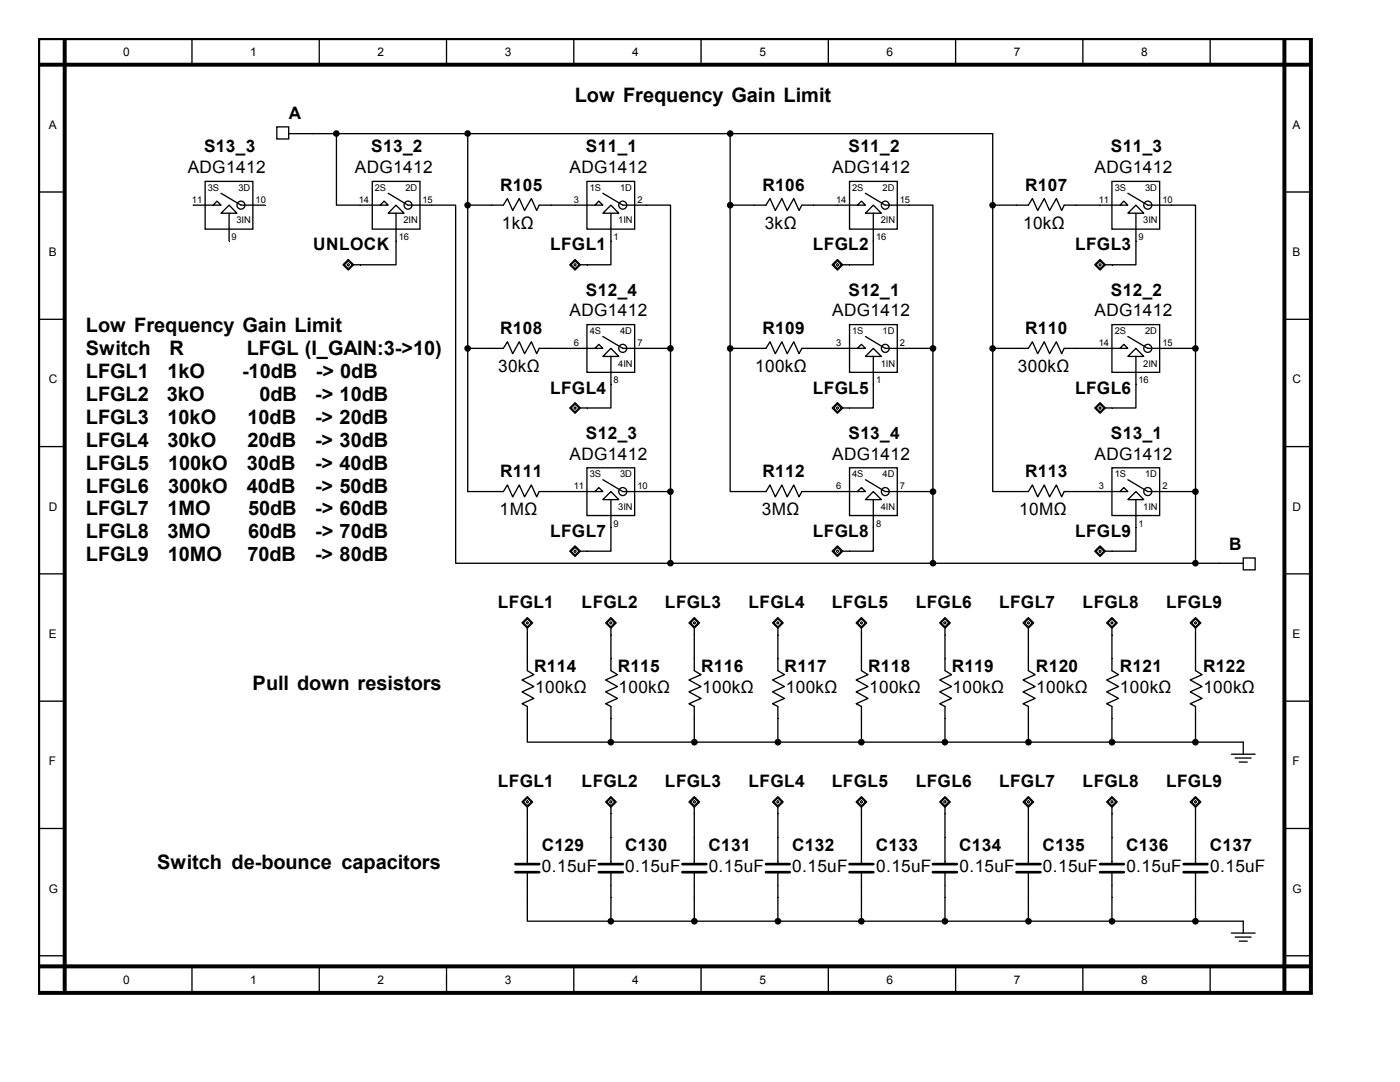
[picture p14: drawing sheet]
<svg xmlns="http://www.w3.org/2000/svg" width="279mm" height="216mm" viewBox="0 0 279 216" stroke-linecap="round" stroke-linejoin="round" font-family="sans-serif">
<defs><g id="words">
<g font-size="4">
<text x="114.7" y="20.3">Low Frequency Gain Limit</text>
<text x="17.1" y="66.3">Low Frequency Gain Limit</text>
<text x="17.1" y="70.9">Switch</text>
<text x="33.8" y="70.9">R</text>
<text x="49.2" y="70.9">LFGL (I_GAIN:3-&gt;10)</text>
<text x="17.1" y="75.4">LFGL1</text>
<text x="33.4" y="75.4">1kO</text>
<text x="48.3" y="75.4">-10dB</text>
<text x="63" y="75.4">-&gt; 0dB</text>
<text x="17.1" y="80">LFGL2</text>
<text x="33.3" y="80">3kO</text>
<text x="51.8" y="80">0dB</text>
<text x="62.9" y="80">-&gt; 10dB</text>
<text x="17.1" y="84.6">LFGL3</text>
<text x="17.1" y="89.2">LFGL4</text>
<text x="33.4" y="84.6">10kO</text>
<text x="33.4" y="89.2">30kO</text>
<text x="49.4" y="84.6">10dB</text>
<text x="49.4" y="89.2">20dB</text>
<text x="62.9" y="84.6">-&gt; 20dB</text>
<text x="62.9" y="89.2">-&gt; 30dB</text>
<text x="17.1" y="93.7">LFGL5</text>
<text x="33.5" y="93.7">100kO</text>
<text x="49.3" y="93.7">30dB</text>
<text x="62.9" y="93.7">-&gt; 40dB</text>
<text x="17.1" y="98.3">LFGL6</text>
<text x="33.5" y="98.3">300kO</text>
<text x="49.3" y="98.3">40dB</text>
<text x="62.9" y="98.3">-&gt; 50dB</text>
<text x="17.1" y="102.8">LFGL7</text>
<text x="17.1" y="107.4">LFGL8</text>
<text x="33.4" y="102.8">1MO</text>
<text x="33.4" y="107.4">3MO</text>
<text x="49.5" y="102.8">50dB</text>
<text x="49.5" y="107.4">60dB</text>
<text x="62.9" y="102.8">-&gt; 60dB</text>
<text x="62.9" y="107.4">-&gt; 70dB</text>
<text x="17.1" y="112">LFGL9</text>
<text x="33.5" y="112">10MO</text>
<text x="49.4" y="112">70dB</text>
<text x="62.9" y="112">-&gt; 80dB</text>
<text x="50.4" y="137.8">Pull down resistors</text>
<text x="31.4" y="173.5">Switch de-bounce capacitors</text>
</g>
<g font-size="3.4">
<text x="57.7" y="23.7">A</text>
<text x="37.5" y="34.5">ADG1412</text>
<text x="40.7" y="30.4">S13_3</text>
<text x="70.8" y="34.5">ADG1412</text>
<text x="74.1" y="30.4">S13_2</text>
<text x="113.7" y="34.5">ADG1412</text>
<text x="116.9" y="30.4">S11_1</text>
<text x="166.1" y="34.5">ADG1412</text>
<text x="169.3" y="30.4">S11_2</text>
<text x="218.4" y="34.5">ADG1412</text>
<text x="221.7" y="30.4">S11_3</text>
<text x="99.8" y="38.1">R105</text>
<text x="152.2" y="38.1">R106</text>
<text x="204.6" y="38.1">R107</text>
<text x="100.2" y="45.7">1kΩ</text>
<text x="152.6" y="45.7">3kΩ</text>
<text x="204.2" y="45.7">10kΩ</text>
<text x="62.5" y="50">UNLOCK</text>
<text x="109.8" y="50">LFGL1</text>
<text x="162.2" y="50">LFGL2</text>
<text x="214.5" y="50">LFGL3</text>
<text x="116.9" y="59">S12_4</text>
<text x="169.3" y="59">S12_1</text>
<text x="221.7" y="59">S12_2</text>
<text x="113.7" y="63.1">ADG1412</text>
<text x="166.1" y="63.1">ADG1412</text>
<text x="218.4" y="63.1">ADG1412</text>
<text x="99.8" y="66.6">R108</text>
<text x="152.2" y="66.6">R109</text>
<text x="204.6" y="66.6">R110</text>
<text x="99.4" y="74.3">30kΩ</text>
<text x="150.7" y="74.3">100kΩ</text>
<text x="203.1" y="74.3">300kΩ</text>
<text x="109.8" y="78.5">LFGL4</text>
<text x="162.2" y="78.5">LFGL5</text>
<text x="214.5" y="78.5">LFGL6</text>
<text x="116.9" y="87.5">S12_3</text>
<text x="169.3" y="87.5">S13_4</text>
<text x="221.7" y="87.5">S13_1</text>
<text x="99.8" y="95.2">R111</text>
<text x="113.7" y="91.7">ADG1412</text>
<text x="152.2" y="95.2">R112</text>
<text x="166.1" y="91.7">ADG1412</text>
<text x="204.6" y="95.2">R113</text>
<text x="218.4" y="91.7">ADG1412</text>
<text x="99.7" y="102.8">1MΩ</text>
<text x="109.8" y="107.1">LFGL7</text>
<text x="152" y="102.8">3MΩ</text>
<text x="162.2" y="107.1">LFGL8</text>
<text x="203.4" y="102.8">10MΩ</text>
<text x="214.5" y="107.1">LFGL9</text>
<text x="245.3" y="109.8">B</text>
<text x="99.4" y="121.4">LFGL1</text>
<text x="116.1" y="121.4">LFGL2</text>
<text x="132.7" y="121.4">LFGL3</text>
<text x="149.4" y="121.4">LFGL4</text>
<text x="166" y="121.4">LFGL5</text>
<text x="182.8" y="121.4">LFGL6</text>
<text x="199.4" y="121.4">LFGL7</text>
<text x="216.1" y="121.4">LFGL8</text>
<text x="232.7" y="121.4">LFGL9</text>
<text x="106.6" y="134.1">R114</text>
<text x="123.3" y="134.1">R115</text>
<text x="139.9" y="134.1">R116</text>
<text x="156.6" y="134.1">R117</text>
<text x="173.3" y="134.1">R118</text>
<text x="189.9" y="134.1">R119</text>
<text x="206.8" y="134.1">R120</text>
<text x="223.5" y="134.1">R121</text>
<text x="240.1" y="134.1">R122</text>
<text x="106.8" y="138.3">100kΩ</text>
<text x="123.4" y="138.3">100kΩ</text>
<text x="140.1" y="138.3">100kΩ</text>
<text x="156.8" y="138.3">100kΩ</text>
<text x="173.5" y="138.3">100kΩ</text>
<text x="190.1" y="138.3">100kΩ</text>
<text x="206.8" y="138.3">100kΩ</text>
<text x="223.5" y="138.3">100kΩ</text>
<text x="240.2" y="138.3">100kΩ</text>
<text x="99.4" y="157.1">LFGL1</text>
<text x="116.1" y="157.1">LFGL2</text>
<text x="132.7" y="157.1">LFGL3</text>
<text x="149.4" y="157.1">LFGL4</text>
<text x="166" y="157.1">LFGL5</text>
<text x="182.8" y="157.1">LFGL6</text>
<text x="199.4" y="157.1">LFGL7</text>
<text x="216.1" y="157.1">LFGL8</text>
<text x="232.7" y="157.1">LFGL9</text>
<text x="108.1" y="169.8">C129</text>
<text x="108.2" y="174">0.15uF</text>
<text x="124.8" y="169.8">C130</text>
<text x="124.8" y="174">0.15uF</text>
<text x="141.4" y="169.8">C131</text>
<text x="141.4" y="174">0.15uF</text>
<text x="158.1" y="169.8">C132</text>
<text x="158.1" y="174">0.15uF</text>
<text x="174.8" y="169.8">C133</text>
<text x="174.8" y="174">0.15uF</text>
<text x="191.4" y="169.8">C134</text>
<text x="191.5" y="174">0.15uF</text>
<text x="208.1" y="169.8">C135</text>
<text x="208.1" y="174">0.15uF</text>
<text x="224.7" y="169.8">C136</text>
<text x="224.8" y="174">0.15uF</text>
<text x="241.5" y="169.8">C137</text>
<text x="241.5" y="174">0.15uF</text>
</g>
<g font-size="2.4">
<text x="24.6" y="11.1">0</text>
<text x="50" y="11.1">1</text>
<text x="75.4" y="11.1">2</text>
<text x="100.8" y="11.1">3</text>
<text x="126.2" y="11.1">4</text>
<text x="151.6" y="11.1">5</text>
<text x="177" y="11.1">6</text>
<text x="202.4" y="11.1">7</text>
<text x="227.8" y="11.1">8</text>
<text x="9.7" y="25.7">A</text>
<text x="257.9" y="25.7">A</text>
<text x="9.7" y="51.1">B</text>
<text x="257.9" y="51.1">B</text>
<text x="9.7" y="76.5">C</text>
<text x="257.9" y="76.5">C</text>
<text x="9.7" y="101.9">D</text>
<text x="257.9" y="101.9">D</text>
<text x="9.7" y="127.3">E</text>
<text x="257.9" y="127.3">E</text>
<text x="9.7" y="152.7">F</text>
<text x="257.9" y="152.7">F</text>
<text x="9.7" y="178.1">G</text>
<text x="257.9" y="178.1">G</text>
<text x="24.6" y="196.3">0</text>
<text x="50" y="196.3">1</text>
<text x="75.4" y="196.3">2</text>
<text x="100.8" y="196.3">3</text>
<text x="126.2" y="196.3">4</text>
<text x="151.6" y="196.3">5</text>
<text x="177" y="196.3">6</text>
<text x="202.4" y="196.3">7</text>
<text x="227.8" y="196.3">8</text>
</g>
<g font-size="1.9">
<text x="38.3" y="40.5">11</text>
<text x="41.5" y="38.1">3S</text>
<text x="47.6" y="38.1">3D</text>
<text x="51" y="40.5">10</text>
<text x="71.6" y="40.5">14</text>
<text x="74.8" y="38.1">2S</text>
<text x="80.9" y="38.1">2D</text>
<text x="84.3" y="40.5">15</text>
<text x="114.5" y="40.5">3</text>
<text x="117.7" y="38.1">1S</text>
<text x="123.8" y="38.1">1D</text>
<text x="127.2" y="40.5">2</text>
<text x="166.9" y="40.5">14</text>
<text x="170.1" y="38.1">2S</text>
<text x="176.1" y="38.1">2D</text>
<text x="179.6" y="40.5">15</text>
<text x="219.3" y="40.5">11</text>
<text x="222.5" y="38.1">3S</text>
<text x="228.6" y="38.1">3D</text>
<text x="232" y="40.5">10</text>
<text x="46.2" y="47.9">9</text>
<text x="47.2" y="44.6">3IN</text>
<text x="79.6" y="47.9">16</text>
<text x="80.5" y="44.6">2IN</text>
<text x="122.4" y="47.9">1</text>
<text x="123.4" y="44.6">1IN</text>
<text x="174.8" y="47.9">16</text>
<text x="175.8" y="44.6">2IN</text>
<text x="227.2" y="47.9">9</text>
<text x="228.2" y="44.6">3IN</text>
<text x="114.5" y="69.1">6</text>
<text x="117.7" y="66.6">4S</text>
<text x="123.8" y="66.6">4D</text>
<text x="127.2" y="69.1">7</text>
<text x="166.9" y="69.1">3</text>
<text x="170.1" y="66.6">1S</text>
<text x="176.1" y="66.6">1D</text>
<text x="179.6" y="69.1">2</text>
<text x="219.3" y="69.1">14</text>
<text x="222.5" y="66.6">2S</text>
<text x="228.6" y="66.6">2D</text>
<text x="232" y="69.1">15</text>
<text x="122.4" y="76.5">8</text>
<text x="123.4" y="73.2">4IN</text>
<text x="174.8" y="76.5">1</text>
<text x="175.8" y="73.2">1IN</text>
<text x="227.2" y="76.5">16</text>
<text x="228.2" y="73.2">2IN</text>
<text x="117.7" y="95.2">3S</text>
<text x="123.8" y="95.2">3D</text>
<text x="170.1" y="95.2">4S</text>
<text x="176.1" y="95.2">4D</text>
<text x="222.5" y="95.2">1S</text>
<text x="228.6" y="95.2">1D</text>
<text x="114.5" y="97.7">11</text>
<text x="123.4" y="101.7">3IN</text>
<text x="127.2" y="97.7">10</text>
<text x="166.9" y="97.7">6</text>
<text x="175.8" y="101.7">4IN</text>
<text x="179.6" y="97.7">7</text>
<text x="219.3" y="97.7">3</text>
<text x="228.2" y="101.7">1IN</text>
<text x="232" y="97.7">2</text>
<text x="122.4" y="105.1">9</text>
<text x="174.8" y="105.1">8</text>
<text x="227.2" y="105.1">1</text>
</g>
</g></defs>
<path d="M7.6 7.6h254v190.5h-254zM7.6 12.9h253.5M12.9 7.6v190M256.3 7.6v190M7.6 192.8h253.5" fill="none" stroke="#000" stroke-width=".79"/>
<g fill="none" stroke="#000" stroke-width=".26">
<path d="M38.3 7.6v5.3M63.7 7.6v5.3M89.1 7.6v5.3M114.5 7.6v5.3M139.9 7.6v5.3M165.3 7.6v5.3M190.7 7.6v5.3M216.1 7.6v5.3M241.5 7.6v5.3M7.6 38.3h5.3M169.5 36.2h9.6v9.5h-9.6zM172.7 38.6l4 2.3h2.4"/>
<path d="M256.3 38.3h5.3M7.6 63.7h5.3M256.3 63.7h5.3M7.6 89.1h5.3M256.3 89.1h5.3M7.6 114.5h5.3M256.3 114.5h5.3M7.6 139.9h5.3M256.3 139.9h5.3M7.6 165.3h5.3M256.3 165.3h5.3M7.6 190.7h5.3"/>
<path d="M38.3 192.8v5.3M63.7 192.8v5.3M89.1 192.8v5.3M114.5 192.8v5.3M139.9 192.8v5.3M165.3 192.8v5.3M190.7 192.8v5.3M216.1 192.8v5.3M241.5 192.8v5.3M256.3 190.7h5.3"/>
</g>
<path d="M171.9 40.1l.8 .8h-1.6z" fill="#fff"/>
<g fill="none" stroke="#000" stroke-width=".26">
<path d="M221.9 36.2h9.5v9.5h-9.5zM225.1 38.6l4 2.3h2.3M167.1 40.9h4M171.9 40.1l.8 .8h-1.6zM174.3 40.9l1.6 1.6h-3.2zM174.3 42.5v5.6M179.1 40.9h2.3"/>
<circle cx="176.7" cy="40.9" r=".79"/>
</g>
<path d="M224.3 40.1l.8 .8h-1.6z" fill="#fff"/>
<g fill="none" stroke="#000" stroke-width=".26">
<path d="M219.5 40.9h4M224.3 40.1l.8 .8h-1.6zM226.7 40.9l1.6 1.6h-3.2zM226.7 42.5v5.6M231.4 40.9h2.4M169.5 64.8h9.6v9.5h-9.6zM172.7 67.1l4 2.4h2.4"/>
<circle cx="229.1" cy="40.9" r=".8"/>
<circle cx="93.3" cy="69.5" r=".53"/>
<circle cx="145.7" cy="69.5" r=".54"/>
</g>
<g fill="#000">
<circle cx="93.3" cy="69.5" r=".53"/>
<circle cx="145.7" cy="69.5" r=".54"/>
</g>
<path d="M171.1 69.5l.8-.8 .8 .8z" fill="#fff"/>
<g fill="none" stroke="#000" stroke-width=".26">
<path d="M167.1 69.5h4M171.1 69.5l.8-.8 .8 .8zM174.3 69.5l1.6 1.6h-3.2zM174.3 71.1v5.6M179.1 69.5h2.3M221.9 64.8h9.5v9.5h-9.5zM225.1 67.1l4 2.4h2.3"/>
<circle cx="176.7" cy="69.5" r=".79"/>
</g>
<path d="M224.3 68.7l.8 .8h-1.6z" fill="#fff"/>
<g fill="none" stroke="#000" stroke-width=".26">
<path d="M219.5 69.5h4M224.3 68.7l.8 .8h-1.6zM225.1 71.1l1.6-1.6 1.6 1.6zM226.7 71.1v5.6M231.4 69.5h2.4M117.1 93.3h9.6v9.6h-9.6zM120.3 95.7l4 2.4h2.4"/>
<circle cx="229.1" cy="69.5" r=".8"/>
</g>
<path d="M119.5 97.3l.8 .8h-1.6z" fill="#fff"/>
<g fill="none" stroke="#000" stroke-width=".26">
<path d="M117.1 64.8h9.6v9.5h-9.6zM120.3 67.1l4 2.4h2.4M114.8 98.1h3.9M119.5 97.3l.8 .8h-1.6zM120.3 99.7l1.6-1.6 1.6 1.6zM121.9 99.7v5.5M126.7 98.1h2.3"/>
<circle cx="124.3" cy="98.1" r=".8"/>
</g>
<path d="M119.5 68.7l.8 .8h-1.6z" fill="#fff"/>
<g fill="none" stroke="#000" stroke-width=".26">
<path d="M114.8 69.5h3.9M119.5 68.7l.8 .8h-1.6zM120.3 71.1l1.6-1.6 1.6 1.6zM121.9 71.1v5.6M126.7 69.5h2.3M221.9 93.3h9.5v9.6h-9.5zM225.1 95.7l4 2.4h2.3"/>
<circle cx="124.3" cy="69.5" r=".8"/>
</g>
<path d="M224.3 97.3l.8 .8h-1.6z" fill="#fff"/>
<g fill="none" stroke="#000" stroke-width=".26">
<path d="M74.3 36.2h9.5v9.5h-9.5zM77.5 38.6l3.9 2.3h2.4M219.5 98.1h4M224.3 97.3l.8 .8h-1.6zM225.1 99.7l1.6-1.6 1.6 1.6zM226.7 99.7v5.5M231.4 98.1h2.4"/>
<circle cx="229.1" cy="98.1" r=".8"/>
</g>
<path d="M76.7 40.1l.8 .8h-1.6z" fill="#fff"/>
<g fill="none" stroke="#000" stroke-width=".26">
<path d="M40.9 36.2h9.6v9.5h-9.6zM44.1 38.6l4 2.3h2.4M71.9 40.9h4M76.7 40.1l.8 .8h-1.6zM79 40.9l1.6 1.6h-3.1zM79 42.5v5.6M83.8 40.9h2.4"/>
<circle cx="81.4" cy="40.9" r=".79"/>
</g>
<path d="M43.3 40.1l.8 .8h-1.6z" fill="#fff"/>
<g fill="none" stroke="#000" stroke-width=".26">
<path d="M55.2 25.3h2.4v2.4h-2.4zM57.6 26.7h4.8M38.6 40.9h3.9M43.3 40.1l.8 .8h-1.6zM45.7 40.9l1.6 1.6h-3.2zM45.7 42.5v5.6M50.5 40.9h2.3M243.3 112.4h4.8M248.1 111.3h2.4v2.4h-2.4z"/>
<circle cx="48.1" cy="40.9" r=".8"/>
<circle cx="133.8" cy="69.5" r=".53"/>
<circle cx="186.2" cy="69.5" r=".54"/>
<circle cx="133.8" cy="98.1" r=".53"/>
<circle cx="186.2" cy="112.4" r=".53"/>
</g>
<g fill="#000">
<circle cx="133.8" cy="69.5" r=".53"/>
<circle cx="186.2" cy="69.5" r=".54"/>
<circle cx="133.8" cy="98.1" r=".53"/>
<circle cx="186.2" cy="112.4" r=".53"/>
</g>
<path d="M114.8 51.8l1 1-1 1.1-1.1-1.1z" fill-rule="evenodd" fill="#fff"/>
<path d="M114 52.8l.8-.7 .8 .7-.8 .8zM114.8 51.8l1 1-1 1.1-1.1-1.1zM115.8 52.8h1.3" fill="none" stroke="#000" stroke-width=".26"/>
<path d="M114.8 52.6l.2 .2-.2 .3-.3-.3z" fill="none" stroke="#000" stroke-width=".2"/>
<path d="M167.1 51.8l1.1 1-1.1 1.1-1-1.1z" fill-rule="evenodd" fill="#fff"/>
<path d="M167.1 51.8l1.1 1-1.1 1.1-1-1.1zM167.1 52.1l.8 .7-.8 .8-.7-.8zM168.2 52.8h1.3" fill="none" stroke="#000" stroke-width=".26"/>
<path d="M167.1 52.6l.3 .2-.3 .3-.2-.3z" fill="none" stroke="#000" stroke-width=".2"/>
<path d="M219.5 51.8l1.1 1-1.1 1.1-1-1.1z" fill-rule="evenodd" fill="#fff"/>
<path d="M218.7 52.8l.8-.7 .8 .7-.8 .8zM219.5 51.8l1.1 1-1.1 1.1-1-1.1zM220.6 52.8h1.3" fill="none" stroke="#000" stroke-width=".26"/>
<path d="M219.5 52.6l.3 .2-.3 .3-.2-.3z" fill="none" stroke="#000" stroke-width=".2"/>
<path d="M113.7 81.4l1.1-1.1 1 1.1-1 1.1z" fill-rule="evenodd" fill="#fff"/>
<path d="M113.7 81.4l1.1-1.1 1 1.1-1 1.1zM114 81.4l.8-.8 .8 .8-.8 .8zM115.8 81.4h1.3" fill="none" stroke="#000" stroke-width=".26"/>
<path d="M114.8 81.2l.2 .2-.2 .3-.3-.3z" fill="none" stroke="#000" stroke-width=".2"/>
<path d="M166.1 81.4l1-1.1 1.1 1.1-1.1 1.1z" fill-rule="evenodd" fill="#fff"/>
<path d="M166.1 81.4l1-1.1 1.1 1.1-1.1 1.1zM166.4 81.4l.7-.8 .8 .8-.8 .8zM168.2 81.4h1.3" fill="none" stroke="#000" stroke-width=".26"/>
<path d="M167.1 81.2l.3 .2-.3 .3-.2-.3z" fill="none" stroke="#000" stroke-width=".2"/>
<path d="M219.5 80.3l1.1 1.1-1.1 1.1-1-1.1z" fill-rule="evenodd" fill="#fff"/>
<path d="M218.7 81.4l.8-.8 .8 .8-.8 .8zM219.5 80.3l1.1 1.1-1.1 1.1-1-1.1zM220.6 81.4h1.3" fill="none" stroke="#000" stroke-width=".26"/>
<path d="M219.5 81.2l.3 .2-.3 .3-.2-.3z" fill="none" stroke="#000" stroke-width=".2"/>
<path d="M113.7 110l1.1-1.1 1 1.1-1 1z" fill-rule="evenodd" fill="#fff"/>
<path d="M113.7 110l1.1-1.1 1 1.1-1 1zM114 110l.8-.8 .8 .8-.8 .8zM115.8 110h1.3" fill="none" stroke="#000" stroke-width=".26"/>
<path d="M114.8 109.7l.2 .3-.2 .3-.3-.3z" fill="none" stroke="#000" stroke-width=".2"/>
<path d="M69.5 51.8l1.1 1-1.1 1.1-1-1.1z" fill-rule="evenodd" fill="#fff"/>
<path d="M68.7 52.8l.8-.7 .8 .7-.8 .8zM69.5 51.8l1.1 1-1.1 1.1-1-1.1zM70.6 52.8h1.3M98.1 40.9h2.4l.8-1.3 1 2.4 1.3-2.4 1.1 2.4 1.3-2.4 1.1 2.4 .5-1.1h2.4M202.9 40.9h2.3l.8-1.3 1.1 2.4 1.3-2.4 1.1 2.4 1.3-2.4 1.1 2.4 .5-1.1h2.4M150.5 69.5h2.4l.8-1.3 1 2.4 1.3-2.4 1.1 2.4 1.3-2.4 1.1 2.4 .5-1.1h2.4M98.1 98.1h2.4l.8-1.3 1 2.3 1.3-2.3 1.1 2.3 1.3-2.3 1.1 2.3 .5-1h2.4M169.5 93.3h9.6v9.6h-9.6zM172.7 95.7l4 2.4h2.4M202.9 98.1h2.3l.8-1.3 1.1 2.3 1.3-2.3 1.1 2.3 1.3-2.3 1.1 2.3 .5-1h2.4" fill="none" stroke="#000" stroke-width=".26"/>
<path d="M69.5 52.6l.3 .2-.3 .3-.2-.3z" fill="none" stroke="#000" stroke-width=".2"/>
<path d="M171.1 98.1l.8-.8 .8 .8z" fill="#fff"/>
<g fill="none" stroke="#000" stroke-width=".26">
<path d="M167.1 98.1h4M171.1 98.1l.8-.8 .8 .8zM174.3 98.1l1.6 1.6h-3.2zM174.3 99.7v5.5M179.1 98.1h2.3M105.2 131.4v2.4l1.4 .8-2.4 1.1 2.4 1.3-2.4 1 2.4 1.4-2.4 1 1 .6v2.3M121.9 131.4v2.4l1.3 .8-2.3 1.1 2.3 1.3-2.3 1 2.3 1.4-2.3 1 1 .6v2.3M138.6 131.4v2.4l1.3 .8-2.4 1.1 2.4 1.3-2.4 1 2.4 1.4-2.4 1 1.1 .6v2.3M155.2 131.4v2.4l1.3 .8-2.3 1.1 2.3 1.3-2.3 1 2.3 1.4-2.3 1 1 .6v2.3M171.9 131.4v2.4l1.3 .8-2.3 1.1 2.3 1.3-2.3 1 2.3 1.4-2.3 1 1 .6v2.3M188.6 131.4v2.4l1.3 .8-2.4 1.1 2.4 1.3-2.4 1 2.4 1.4-2.4 1 1.1 .6v2.3M205.2 131.4v2.4l1.4 .8-2.4 1.1 2.4 1.3-2.4 1 2.4 1.4-2.4 1 1 .6v2.3"/>
<path d="M245.7 150.5h4.8M246.5 151.3h3.2M247.3 152.1h1.6M248.1 148.1v2.4"/>
<circle cx="176.7" cy="98.1" r=".79"/>
</g>
<path d="M104.2 124.3l1-1.1 1.1 1.1-1.1 1z" fill-rule="evenodd" fill="#fff"/>
<path d="M104.2 124.3l1-1.1 1.1 1.1-1.1 1zM104.4 124.3l.8-.8 .8 .8-.8 .8zM105.2 125.3v1.4" fill="none" stroke="#000" stroke-width=".26"/>
<path d="M105 124.3l.2-.3 .3 .3-.3 .2z" fill="none" stroke="#000" stroke-width=".2"/>
<path d="M120.9 124.3l1-1.1 1.1 1.1-1.1 1z" fill-rule="evenodd" fill="#fff"/>
<path d="M120.9 124.3l1-1.1 1.1 1.1-1.1 1zM121.1 124.3l.8-.8 .8 .8-.8 .8zM121.9 125.3v1.4" fill="none" stroke="#000" stroke-width=".26"/>
<path d="M121.6 124.3l.3-.3 .3 .3-.3 .2z" fill="none" stroke="#000" stroke-width=".2"/>
<path d="M137.5 124.3l1.1-1.1 1 1.1-1 1z" fill-rule="evenodd" fill="#fff"/>
<path d="M137.5 124.3l1.1-1.1 1 1.1-1 1zM138.6 123.5l.8 .8-.8 .8-.8-.8zM138.6 125.3v1.4" fill="none" stroke="#000" stroke-width=".26"/>
<path d="M138.3 124.3l.3-.3 .3 .3-.3 .2z" fill="none" stroke="#000" stroke-width=".2"/>
<path d="M154.2 124.3l1-1.1 1.1 1.1-1.1 1z" fill-rule="evenodd" fill="#fff"/>
<path d="M154.2 124.3l1-1.1 1.1 1.1-1.1 1zM154.4 124.3l.8-.8 .8 .8-.8 .8zM155.2 125.3v1.4" fill="none" stroke="#000" stroke-width=".26"/>
<path d="M155 124.3l.2-.3 .3 .3-.3 .2z" fill="none" stroke="#000" stroke-width=".2"/>
<path d="M170.9 124.3l1-1.1 1.1 1.1-1.1 1z" fill-rule="evenodd" fill="#fff"/>
<path d="M170.9 124.3l1-1.1 1.1 1.1-1.1 1zM171.1 124.3l.8-.8 .8 .8-.8 .8zM171.9 125.3v1.4" fill="none" stroke="#000" stroke-width=".26"/>
<path d="M171.7 124.3l.2-.3 .3 .3-.3 .2z" fill="none" stroke="#000" stroke-width=".2"/>
<path d="M187.5 124.3l1.1-1.1 1.1 1.1-1.1 1z" fill-rule="evenodd" fill="#fff"/>
<path d="M187.5 124.3l1.1-1.1 1.1 1.1-1.1 1zM187.8 124.3l.8-.8 .8 .8-.8 .8zM188.6 125.3v1.4" fill="none" stroke="#000" stroke-width=".26"/>
<path d="M188.3 124.3l.3-.3 .2 .3-.2 .2z" fill="none" stroke="#000" stroke-width=".2"/>
<path d="M204.2 124.3l1-1.1 1.1 1.1-1.1 1z" fill-rule="evenodd" fill="#fff"/>
<g fill="none" stroke="#000" stroke-width=".26">
<path d="M150.5 40.9h2.4l.8-1.3 1 2.4 1.3-2.4 1.1 2.4 1.3-2.4 1.1 2.4 .5-1.1h2.4M98.1 69.5h2.4l.8-1.3 1 2.4 1.3-2.4 1.1 2.4 1.3-2.4 1.1 2.4 .5-1.1h2.4M202.9 69.5h2.3l.8-1.3 1.1 2.4 1.3-2.4 1.1 2.4 1.3-2.4 1.1 2.4 .5-1.1h2.4M150.5 98.1h2.4l.8-1.3 1 2.3 1.3-2.3 1.1 2.3 1.3-2.3 1.1 2.3 .5-1h2.4M186.2 98.1v14.3M105.2 126.7v4.7M121.9 126.7v4.7M138.6 126.7v4.7M155.2 126.7v4.7M171.9 126.7v4.7M188.6 126.7v4.7M204.2 124.3l1-1.1 1.1 1.1-1.1 1z"/>
<path d="M205.2 123.5l.8 .8-.8 .8-.7-.8zM205.2 125.3v6.1"/>
<circle cx="186.2" cy="98.1" r=".54"/>
</g>
<path d="M205.2 124l.3 .3-.3 .2-.2-.2z" fill="none" stroke="#000" stroke-width=".2"/>
<circle cx="186.2" cy="98.1" r=".54" fill="#000"/>
<path d="M166.1 110l1-1.1 1.1 1.1-1.1 1z" fill-rule="evenodd" fill="#fff"/>
<path d="M166.1 110l1-1.1 1.1 1.1-1.1 1zM167.1 109.2l.8 .8-.8 .8-.7-.8zM168.2 110h1.3" fill="none" stroke="#000" stroke-width=".26"/>
<path d="M167.1 109.7l.3 .3-.3 .3-.2-.3z" fill="none" stroke="#000" stroke-width=".2"/>
<path d="M219.5 108.9l1.1 1.1-1.1 1-1-1z" fill-rule="evenodd" fill="#fff"/>
<path d="M218.7 110l.8-.8 .8 .8-.8 .8zM219.5 108.9l1.1 1.1-1.1 1-1-1zM220.6 110h1.3" fill="none" stroke="#000" stroke-width=".26"/>
<path d="M219.5 109.7l.3 .3-.3 .3-.2-.3z" fill="none" stroke="#000" stroke-width=".2"/>
<path d="M220.9 124.3l1-1.1 1.1 1.1-1.1 1z" fill-rule="evenodd" fill="#fff"/>
<path d="M220.9 124.3l1-1.1 1.1 1.1-1.1 1zM221.1 124.3l.8-.8 .8 .8-.8 .8zM221.9 125.3v1.4" fill="none" stroke="#000" stroke-width=".26"/>
<path d="M221.7 124.3l.2-.3 .3 .3-.3 .2z" fill="none" stroke="#000" stroke-width=".2"/>
<path d="M237.5 124.3l1.1-1.1 1 1.1-1 1z" fill-rule="evenodd" fill="#fff"/>
<g fill="none" stroke="#000" stroke-width=".26">
<path d="M117.1 36.2h9.6v9.5h-9.6zM120.3 38.6l4 2.3h2.4M98.1 40.9h-4.8v28.6M150.5 40.9h-4.8v28.6M221.9 126.7v7.1l1.3 .8-2.3 1.1 2.3 1.3-2.3 1 2.3 1.4-2.3 1 1 .6v2.3M237.5 124.3l1.1-1.1 1 1.1-1 1zM237.8 124.3l.8-.8 .8 .8-.8 .8zM238.6 125.3v8.5l1.3 .8-2.4 1.1 2.4 1.3-2.4 1 2.4 1.4-2.4 1 1.1 .6v2.3"/>
<circle cx="93.3" cy="41" r=".53"/>
<circle cx="145.7" cy="41" r=".54"/>
</g>
<path d="M238.3 124.3l.3-.3 .2 .3-.2 .2z" fill="none" stroke="#000" stroke-width=".2"/>
<g fill="#000">
<circle cx="93.3" cy="41" r=".53"/>
<circle cx="145.7" cy="41" r=".54"/>
</g>
<path d="M119.5 40.1l.8 .8h-1.6z" fill="#fff"/>
<g fill="none" stroke="#000" stroke-width=".26">
<path d="M145.7 26.7h52.4v14.2M145.7 26.7v14.2M145.7 26.7h-52.4v14.2M79 48.1v4.7h-7.1M86.2 40.9h4.7v71.5h42.9M110 40.9h8.7M119.5 40.1l.8 .8h-1.6zM121.9 40.9l1.6 1.6h-3.2zM121.9 42.5v10.3h-4.8M126.7 40.9h7.1v28.6M162.4 40.9h4.7M174.3 48.1v4.7h-4.8"/>
<path d="M181.4 40.9h4.8v28.6M198.1 40.9h4.8M198.1 40.9v28.6M214.8 40.9h4.7M226.7 48.1v4.7h-4.8M233.8 40.9h4.8v28.6M98.1 69.5h-4.8v28.6h4.8M110 69.5h4.8M121.9 76.7v4.7h-4.8M129 69.5h4.8M133.8 69.5v42.9M150.5 69.5h-4.8v28.6h4.8"/>
<path d="M162.4 69.5h4.7M174.3 76.7v4.7h-4.8M181.4 69.5h4.8M186.2 69.5v28.6h-4.8M198.1 69.5v28.6h4.8M198.1 69.5h4.8M214.8 69.5h4.7M226.7 76.7v4.7h-4.8M233.8 69.5h4.8M238.6 69.5v42.9M110 98.1h4.8M129 98.1h4.8"/>
<path d="M162.4 98.1h4.7M214.8 98.1h4.7M233.8 98.1h4.8M121.9 105.2v4.8h-4.8M133.8 112.4h109.5M174.3 105.2v4.8h-4.8M226.7 105.2v4.8h-4.8M105.2 143.3v4.8h16.7M121.9 143.3v4.8M121.9 148.1h126.2M138.6 143.3v4.8M155.2 143.3v4.8"/>
<path d="M171.9 143.3v4.8M188.6 143.3v4.8M205.2 143.3v4.8M221.9 143.3v4.8M238.6 143.3v4.8M245.7 186.2h4.8M246.5 187h3.2M247.3 187.8h1.6M248.1 183.8v2.4"/>
<circle cx="93.3" cy="26.6" r=".52"/>
<circle cx="145.7" cy="26.6" r=".53"/>
<circle cx="124.3" cy="40.9" r=".8"/>
<circle cx="198.1" cy="41" r=".53"/>
<circle cx="198.1" cy="69.5" r=".53"/>
<circle cx="238.6" cy="69.5" r=".53"/>
<circle cx="238.6" cy="98.1" r=".53"/>
<circle cx="133.8" cy="112.4" r=".52"/>
<circle cx="238.6" cy="112.4" r=".52"/>
<circle cx="121.9" cy="148.1" r=".53"/>
<circle cx="138.6" cy="148.1" r=".54"/>
<circle cx="155.3" cy="148.1" r=".54"/>
<circle cx="171.9" cy="148.1" r=".53"/>
<circle cx="188.6" cy="148.1" r=".53"/>
<circle cx="205.2" cy="148.1" r=".54"/>
<circle cx="221.9" cy="148.1" r=".54"/>
<circle cx="238.6" cy="148.1" r=".53"/>
</g>
<g fill="#000">
<circle cx="93.3" cy="26.6" r=".52"/>
<circle cx="145.7" cy="26.6" r=".53"/>
<circle cx="198.1" cy="41" r=".53"/>
<circle cx="198.1" cy="69.5" r=".53"/>
<circle cx="238.6" cy="69.5" r=".53"/>
<circle cx="238.6" cy="98.1" r=".53"/>
<circle cx="133.8" cy="112.4" r=".52"/>
<circle cx="238.6" cy="112.4" r=".52"/>
<circle cx="121.9" cy="148.1" r=".53"/>
<circle cx="138.6" cy="148.1" r=".54"/>
<circle cx="155.3" cy="148.1" r=".54"/>
<circle cx="171.9" cy="148.1" r=".53"/>
<circle cx="188.6" cy="148.1" r=".53"/>
<circle cx="205.2" cy="148.1" r=".54"/>
<circle cx="221.9" cy="148.1" r=".54"/>
<circle cx="238.6" cy="148.1" r=".53"/>
</g>
<path d="M104.2 160l1-1 1.1 1-1.1 1.1z" fill-rule="evenodd" fill="#fff"/>
<path d="M104.2 160l1-1 1.1 1-1.1 1.1zM104.4 160l.8-.8 .8 .8-.8 .8zM105.2 161.1v1.3" fill="none" stroke="#000" stroke-width=".26"/>
<path d="M105.2 159.7l.3 .3-.3 .3-.2-.3z" fill="none" stroke="#000" stroke-width=".2"/>
<path d="M120.9 160l1-1 1.1 1-1.1 1.1z" fill-rule="evenodd" fill="#fff"/>
<path d="M120.9 160l1-1 1.1 1-1.1 1.1zM121.1 160l.8-.8 .8 .8-.8 .8zM121.9 161.1v1.3" fill="none" stroke="#000" stroke-width=".26"/>
<path d="M121.6 160l.3-.3 .3 .3-.3 .3z" fill="none" stroke="#000" stroke-width=".2"/>
<path d="M137.5 160l1.1-1 1 1-1 1.1z" fill-rule="evenodd" fill="#fff"/>
<path d="M138.6 159.2l.8 .8-.8 .8-.8-.8zM137.5 160l1.1-1 1 1-1 1.1zM138.6 161.1v1.3" fill="none" stroke="#000" stroke-width=".26"/>
<path d="M138.6 159.7l.3 .3-.3 .3-.3-.3z" fill="none" stroke="#000" stroke-width=".2"/>
<path d="M154.2 160l1-1 1.1 1-1.1 1.1z" fill-rule="evenodd" fill="#fff"/>
<path d="M154.2 160l1-1 1.1 1-1.1 1.1zM154.4 160l.8-.8 .8 .8-.8 .8zM155.2 161.1v1.3" fill="none" stroke="#000" stroke-width=".26"/>
<path d="M155.2 159.7l.3 .3-.3 .3-.2-.3z" fill="none" stroke="#000" stroke-width=".2"/>
<path d="M170.9 160l1-1 1.1 1-1.1 1.1z" fill-rule="evenodd" fill="#fff"/>
<path d="M170.9 160l1-1 1.1 1-1.1 1.1zM171.1 160l.8-.8 .8 .8-.8 .8zM171.9 161.1v1.3" fill="none" stroke="#000" stroke-width=".26"/>
<path d="M171.9 159.7l.3 .3-.3 .3-.2-.3z" fill="none" stroke="#000" stroke-width=".2"/>
<path d="M187.5 160l1.1-1 1.1 1-1.1 1.1z" fill-rule="evenodd" fill="#fff"/>
<path d="M187.5 160l1.1-1 1.1 1-1.1 1.1zM187.8 160l.8-.8 .8 .8-.8 .8zM188.6 161.1v1.3" fill="none" stroke="#000" stroke-width=".26"/>
<path d="M188.3 160l.3-.3 .2 .3-.2 .3z" fill="none" stroke="#000" stroke-width=".2"/>
<path d="M205.2 159l1.1 1-1.1 1.1-1-1.1z" fill-rule="evenodd" fill="#fff"/>
<path d="M205.2 159l1.1 1-1.1 1.1-1-1.1zM205.2 159.2l.8 .8-.8 .8-.7-.8zM205.2 161.1v1.3" fill="none" stroke="#000" stroke-width=".26"/>
<path d="M205.2 159.7l.3 .3-.3 .3-.2-.3z" fill="none" stroke="#000" stroke-width=".2"/>
<path d="M220.9 160l1-1 1.1 1-1.1 1.1z" fill-rule="evenodd" fill="#fff"/>
<path d="M220.9 160l1-1 1.1 1-1.1 1.1zM221.1 160l.8-.8 .8 .8-.8 .8zM221.9 161.1v1.3" fill="none" stroke="#000" stroke-width=".26"/>
<path d="M221.9 159.7l.3 .3-.3 .3-.2-.3z" fill="none" stroke="#000" stroke-width=".2"/>
<path d="M237.5 160l1.1-1 1 1-1 1.1z" fill-rule="evenodd" fill="#fff"/>
<g fill="none" stroke="#000" stroke-width=".26">
<path d="M62.4 26.7h30.9M67.1 26.7v14.2h4.8M105.2 174v9.8h16.7M105.2 162.4v10M121.9 162.4v10M121.9 174v9.8M138.6 162.4v10M138.6 174v9.8M155.2 162.4v10M155.2 174v9.8M171.9 162.4v10M171.9 174v9.8"/>
<path d="M188.6 162.4v10M188.6 174v9.8M205.2 162.4v10M205.2 174v9.8M221.9 162.4v10M221.9 174v9.8M237.5 160l1.1-1 1 1-1 1.1zM237.8 160l.8-.8 .8 .8-.8 .8zM238.6 161.1v11.3M238.6 174v9.8M121.9 183.8h126.2"/>
<circle cx="67.1" cy="26.6" r=".52"/>
<circle cx="121.9" cy="183.8" r=".53"/>
<circle cx="138.6" cy="183.8" r=".54"/>
<circle cx="155.3" cy="183.8" r=".54"/>
<circle cx="171.9" cy="183.8" r=".53"/>
<circle cx="188.6" cy="183.8" r=".53"/>
<circle cx="205.2" cy="183.8" r=".54"/>
<circle cx="221.9" cy="183.8" r=".54"/>
<circle cx="238.6" cy="183.8" r=".53"/>
</g>
<path d="M238.6 159.7l.2 .3-.2 .3-.3-.3z" fill="none" stroke="#000" stroke-width=".2"/>
<g fill="#000">
<circle cx="67.1" cy="26.6" r=".52"/>
<circle cx="121.9" cy="183.8" r=".53"/>
<circle cx="138.6" cy="183.8" r=".54"/>
<circle cx="155.3" cy="183.8" r=".54"/>
<circle cx="171.9" cy="183.8" r=".53"/>
<circle cx="188.6" cy="183.8" r=".53"/>
<circle cx="205.2" cy="183.8" r=".54"/>
<circle cx="221.9" cy="183.8" r=".54"/>
<circle cx="238.6" cy="183.8" r=".53"/>
</g>
<g fill="none" stroke="#000" stroke-width=".53">
<path d="M102.9 172.4h4.7M102.9 174h4.7M119.5 172.4h4.8M119.5 174h4.8M136.2 172.4h4.8M136.2 174h4.8M152.9 172.4h4.7M152.9 174h4.7M169.5 172.4h4.8M169.5 174h4.8M186.2 172.4h4.8M186.2 174h4.8"/>
<path d="M202.9 172.4h4.7M202.9 174h4.7M219.5 172.4h4.8M219.5 174h4.8M236.2 172.4h4.8M236.2 174h4.8"/>
</g>
<use href="#words"/>
</svg>
